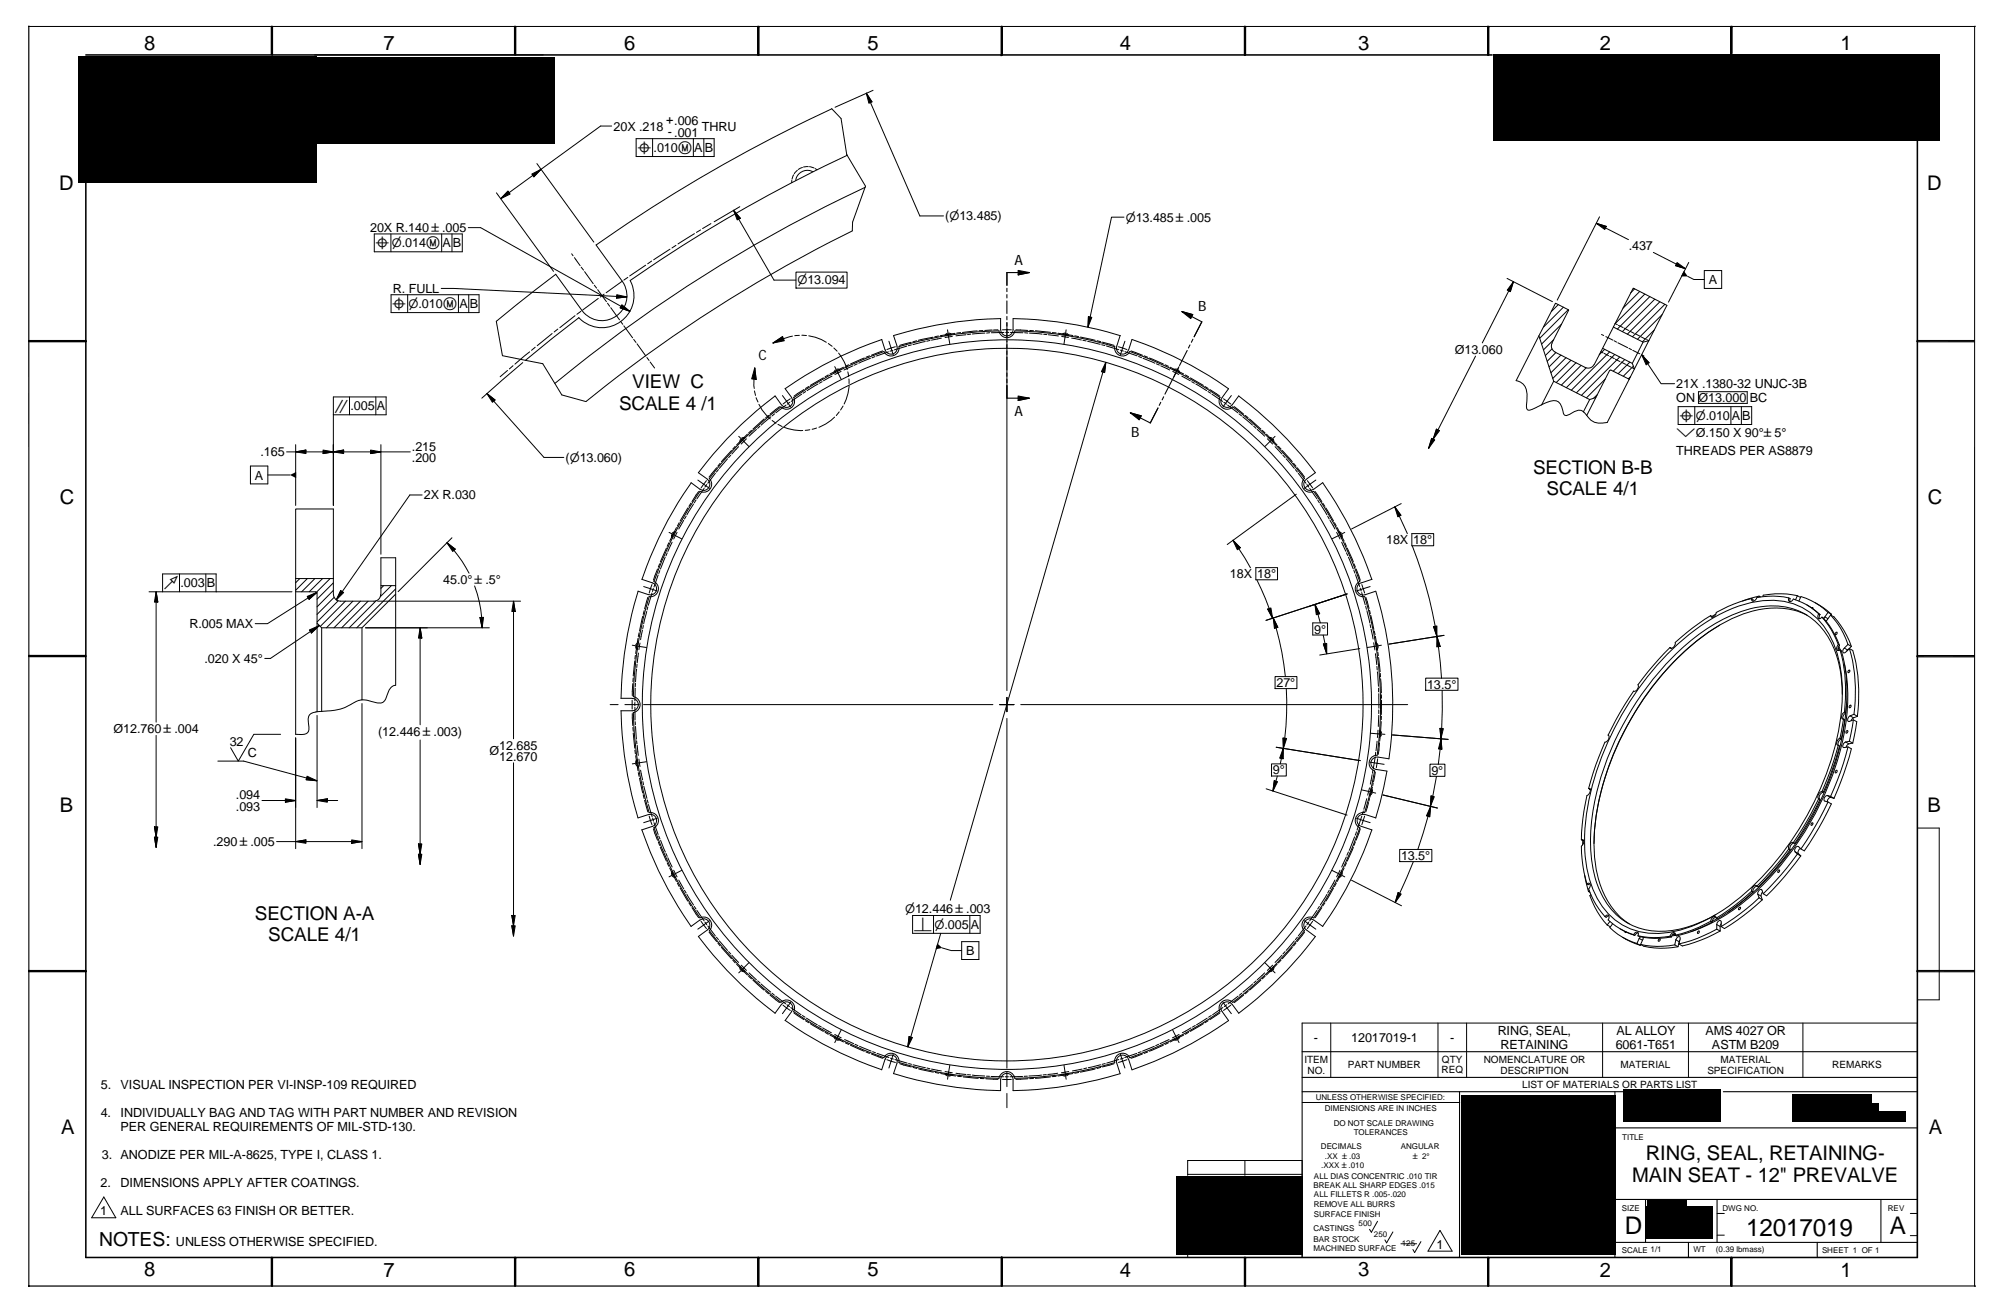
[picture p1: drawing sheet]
<svg xmlns="http://www.w3.org/2000/svg" width="275mm" height="181mm" viewBox="0 0 275 181" stroke-linecap="round" stroke-linejoin="round" font-family="sans-serif">
<defs><g id="words">
<g font-size="3.3">
<text x="223.6" y="169.6">D</text>
<text x="240.2" y="169.9">12017019</text>
<text x="260" y="169.8">A</text>
</g>
<g font-size="2.8">
<text x="19.8" y="6.9">8</text>
<text x="52.8" y="6.9">7</text>
<text x="85.9" y="6.8">6</text>
<text x="119.4" y="6.8">5</text>
<text x="154" y="6.9">4</text>
<text x="186.9" y="6.9">3</text>
<text x="220.1" y="6.9">2</text>
<text x="253.2" y="6.9">1</text>
<text x="8.1" y="26.1">D</text>
<text x="265.1" y="26.1">D</text>
<text x="8.3" y="69.3">C</text>
<text x="265.3" y="69.3">C</text>
<text x="8.2" y="111.6">B</text>
<text x="265.2" y="111.6">B</text>
<text x="8.4" y="155.9">A</text>
<text x="265.4" y="155.9">A</text>
<text x="226.4" y="159.5">RING, SEAL, RETAINING-</text>
<text x="224.6" y="162.6">MAIN SEAT - 12&quot; PREVALVE</text>
<text x="19.8" y="175.5">8</text>
<text x="52.8" y="175.6">7</text>
<text x="85.9" y="175.5">6</text>
<text x="119.4" y="175.5">5</text>
<text x="154" y="175.6">4</text>
<text x="186.9" y="175.5">3</text>
<text x="220.1" y="175.6">2</text>
<text x="253.2" y="175.6">1</text>
</g>
<text font-size="2.7" x="13.6" y="171.4">NOTES:</text>
<g font-size="2.6">
<text x="87" y="53.4">VIEW C</text>
<text x="85.2" y="56.3">SCALE 4 /1</text>
<text x="210.9" y="65.2">SECTION B-B</text>
<text x="212.8" y="68.1">SCALE 4/1</text>
<text x="35" y="126.6">SECTION A-A</text>
<text x="36.9" y="129.5">SCALE 4/1</text>
</g>
<g font-size="1.9">
<text x="139.6" y="36.4">A</text>
<text x="164.9" y="42.8">B</text>
<text x="104.4" y="49.5">C</text>
<text x="139.6" y="57.3">A</text>
<text x="155.6" y="60.1">B</text>
</g>
<g font-size="1.7">
<text x="84.4" y="18">20X .218</text>
<text x="91.7" y="17.1">+.006</text>
<text x="96.6" y="18">THRU</text>
<text x="89.9" y="20.9">.010Ⓜ</text>
<text x="91.9" y="18.6">- .001</text>
<text x="95.5" y="20.9">A</text>
<text x="97" y="20.9">B</text>
<text x="50.9" y="31.9">20X R.140 ±.005</text>
<text x="60.9" y="34">A</text>
<text x="62.3" y="34">B</text>
<text x="130" y="30.3">(⌀13.485)</text>
<text x="224.1" y="34.4">.437</text>
<text x="54.1" y="40.3">R. FULL</text>
<text x="235.1" y="39.1">A</text>
<text x="63.2" y="42.4">A</text>
<text x="64.6" y="42.4">B</text>
<text x="200.1" y="48.7">Ø13.060</text>
<text x="230.6" y="53.4">21X .1380-32 UNJC-3B</text>
<text x="48.2" y="56.5">.005</text>
<text x="51.8" y="56.5">A</text>
<text x="230.6" y="55.3">ON Ø13.000 BC</text>
<text x="238.3" y="57.8">A</text>
<text x="239.7" y="57.8">B</text>
<text x="35.1" y="66">A</text>
<text x="35.8" y="62.8">.165</text>
<text x="56.7" y="62">.215</text>
<text x="56.7" y="63.5">.200</text>
<text x="77.8" y="63.5">(⌀13.060)</text>
<text x="230.6" y="62.5">THREADS PER AS8879</text>
<text x="58.3" y="68.7">2X R.030</text>
<text x="190.7" y="74.8">18X 18°</text>
<text x="24.8" y="80.8">.003</text>
<text x="28.4" y="80.8">B</text>
<text x="61" y="80.3">45.0° ±.5°</text>
<text x="169.2" y="79.5">18X 18°</text>
<text x="26.1" y="86.4">R.005 MAX</text>
<text x="180.8" y="87.1">9°</text>
<text x="28.1" y="91.2">.020 X 45°</text>
<text x="175.6" y="94.5">27°</text>
<text x="196.3" y="94.7">13.5°</text>
<text x="15.6" y="100.9">Ø12.760 ±.004</text>
<text x="52" y="101.2">(12.446 ±.003)</text>
<text x="31.6" y="102.6">32</text>
<text x="34.1" y="104.2">C</text>
<text x="67.3" y="103.9">Ø</text>
<text x="68.7" y="103.1">12.685</text>
<text x="68.7" y="104.6">12.670</text>
<text x="175.1" y="106.5">9°</text>
<text x="196.9" y="106.6">9°</text>
<text x="32.4" y="109.9">.094</text>
<text x="32.4" y="111.5">.093</text>
<text x="29.3" y="116.4">.290 ±.005</text>
<text x="192.8" y="118.3">13.5°</text>
<text x="132.9" y="131.3">B</text>
<text x="133.6" y="127.8">A</text>
<text x="180.8" y="143.3">-</text>
<text x="185.9" y="143.3">12017019-1</text>
<text x="199.5" y="143.3">-</text>
<text x="206.1" y="142.3">RING, SEAL,</text>
<text x="222.4" y="142.3">AL ALLOY</text>
<text x="234.6" y="142.3">AMS 4027 OR</text>
<text x="13.9" y="149.7">5.</text>
<text x="16.6" y="149.7">VISUAL INSPECTION PER VI-INSP-109 REQUIRED</text>
<text x="206.4" y="144.2">RETAINING</text>
<text x="222.3" y="144.3">6061-T651</text>
<text x="235.5" y="144.2">ASTM B209</text>
<text x="13.9" y="153.6">4.</text>
<text x="16.6" y="153.6">INDIVIDUALLY BAG AND TAG WITH PART NUMBER AND REVISION</text>
<text x="16.6" y="155.5">PER GENERAL REQUIREMENTS OF MIL-STD-130.</text>
<text x="14" y="159.4">3. ANODIZE PER MIL-A-8625, TYPE I, CLASS 1.</text>
<text x="13.8" y="167.1">1</text>
<text x="13.8" y="163.3">2.</text>
<text x="16.6" y="163.3">DIMENSIONS APPLY AFTER COATINGS.</text>
<text x="16.6" y="167.1">ALL SURFACES 63 FINISH OR BETTER.</text>
<text x="24.2" y="171.4">UNLESS OTHERWISE SPECIFIED.</text>
<text x="197.7" y="171.7">1</text>
</g>
<g font-size="1.6">
<text x="87.6" y="21.2">⌖</text>
<text x="51.6" y="34.3">⌖</text>
<text x="53.9" y="34">⌀.014Ⓜ</text>
<text x="154.9" y="30.5">⌀13.485 ±.005</text>
<text x="109.7" y="39.1">⌀13.094</text>
<text x="53.9" y="42.6">⌖</text>
<text x="56.2" y="42.4">⌀.010Ⓜ</text>
<text x="46" y="56.7">∥</text>
<text x="231" y="58">⌖</text>
<text x="233.3" y="57.8">⌀.010</text>
<text x="230.6" y="60.1">⌵Ø.150 X 90°±5°</text>
<text x="22.5" y="81.1">↗</text>
<text x="124.5" y="125.6">⌀12.446 ±.003</text>
<text x="125.7" y="128.1">⟂</text>
<text x="128.6" y="127.8">⌀.005</text>
</g>
<g font-size="1.4">
<text x="179.5" y="146.2">ITEM</text>
<text x="179.9" y="147.6">NO.</text>
<text x="185.5" y="146.9">PART NUMBER</text>
<text x="198.3" y="147.6">REQ</text>
<text x="198.4" y="146.2">QTY</text>
<text x="204.1" y="146.2">NOMENCLATURE OR</text>
<text x="206.4" y="147.6">DESCRIPTION</text>
<text x="209.4" y="149.6">LIST OF MATERIALS OR PARTS LIST</text>
<text x="222.9" y="146.9">MATERIAL</text>
<text x="234.9" y="147.6">SPECIFICATION</text>
<text x="236.7" y="146.2">MATERIAL</text>
<text x="252.1" y="146.9">REMARKS</text>
</g>
<g font-size="1.1">
<text x="181" y="151.3">UNLESS OTHERWISE SPECIFIED:</text>
<text x="182.3" y="152.8">DIMENSIONS ARE IN INCHES</text>
<text x="183.5" y="154.9">DO NOT SCALE DRAWING</text>
<text x="181.7" y="158">DECIMALS</text>
<text x="181.8" y="160.7">.XXX ±.010</text>
<text x="182.3" y="159.3">.XX ±.03</text>
<text x="186.2" y="156">TOLERANCES</text>
<text x="192.7" y="158">ANGULAR</text>
<text x="223.2" y="156.8">TITLE</text>
<text x="180.7" y="163.4">BREAK ALL SHARP EDGES .015</text>
<text x="180.7" y="165.9">REMOVE ALL BURRS</text>
<text x="180.8" y="167.3">SURFACE FINISH</text>
<text x="180.8" y="162.1">ALL DIAS CONCENTRIC .010 TIR</text>
<text x="180.8" y="164.6">ALL FILLETS R .005-.020</text>
<text x="223.2" y="166.5">SIZE</text>
<text x="237" y="166.5">DWG NO.</text>
<text x="259.7" y="166.5">REV</text>
<text x="180.7" y="169.3">CASTINGS</text>
<text x="180.7" y="170.8">BAR STOCK</text>
<text x="180.7" y="172">MACHINED SURFACE</text>
<text x="186.9" y="168.6">500</text>
<text x="189" y="170.1">250</text>
<text x="192.9" y="171.4">125</text>
<text x="223.1" y="172.3">SCALE 1/1</text>
<text x="233" y="172.2">WT</text>
<text x="236.1" y="172.2">(0.39 lbmass)</text>
<text x="250.7" y="172.3">SHEET 1 OF 1</text>
</g>
<text font-size="1" x="194.4" y="159.3">± 2°</text>
</g></defs>
<g fill="none" stroke="#000" stroke-width=".14">
<path d="M3.9 3.6h267.8v173.3l-267.8-.1M3.9 3.6h267.8M3.9 3.6v57.8M4 3.6v173.3M4 3.6l-.1 173.3M37.3 3.6h.2v4h-.2zM37.5 3.6h.1M43.3 7.6h31.5M70.8 3.6h.2v4h-.2zM71 3.6h.1M84.2 17.3h-1.6l-13.7 10M87.5 19.1h10.8v2.4h-10.8z"/>
<path d="M89.8 19.1v2.4M95.4 19.1v2.4M96.8 19.1v2.4M104.2 3.6h.2v4h-.2zM104.2 7.6h.1h.1M104.4 3.6h.1M114.4 14.9l1.3 1.4 .8 5 2.6 4.3-1.8 4.9v1.2M114.4 15a210.1 210.1 0 0 0-32.4 18.7M119.2 12.8l7.4 16.9h3.2M119.2 12.8l.8 1.2-.5 .2zM120.1 12.4l-5.2 2.4M137.7 7.6h.1h.1"/>
<path d="M137.7 3.6h.2v4h-.2zM137.7 7.6h.1M171.2 3.6h.2v4h-.2zM171.2 7.6h.1h.1M171.4 3.6h.1M204.7 3.6h.1v4h-.1zM204.7 7.6h.1M204.8 3.6h.1M238.1 7.4v-3.8h.2v3.8M238.3 3.6h.1M271.7 3.6v173.3M51.5 32.2h12.1v2.4h-12.1z"/>
<path d="M53.8 32.2v2.4M60.7 39.7h1.7l23.9 1.1M60.8 32.2v2.4M62.2 32.2v2.4M64.4 31.3h1.7l20.6 11.5M68.3 26.5l7.9 10.8M69.9 26.3l.3 .4-1.3 .6zM73.2 23.9l1.2-.6-1 1zM73.9 22.5l7.8 10.8M78.7 34.9l.1 .3M79 35.4l.8 1.1M80 36.7l.3 .4"/>
<path d="M80.4 37.4l1.2 1.6M81.8 39.2l.3 .4M82 33.7l3.6 4.9a3.4 3.4 0 0 1-.8 4.8 3.4 3.4 0 0 1-4.8-.7l-3.5-5-8.2 6.5M82.2 39.8l1.2 1.7M85.6 38.7l-2.2 1.6M86.4 38.1l-.6 .4M88.8 36.5l-2.2 1.5M89.7 35.9l-.6 .4M92.2 34.3l-2.3 1.4M93 33.7l-.5 .4M95.5 32.1l-2.2 1.4M96.4 31.6l-.6 .4"/>
<path d="M97.8 30.8l-1.1 .6M100.9 28.9l5.6 9.6h3M100.9 28.9l1 1.1-.5 .2zM101.8 28.4l-3.5 2.1M108.9 24.8v.3M109.2 24l-.2 .6M109.5 37.4h7v2.2h-7zM109.7 23.4l-.4 .5M110.4 23l-.6 .3M111.2 22.9l-.7 .1M111.4 22.9l.6 .2M111.8 23.6a1.62 1.62 0 0 0-2.3 1.2"/>
<path d="M112.1 23.2l.3 .1M116.6 21.4a203.5 203.5 0 0 0-29.9 17.2 4.4 4.4 0 0 1-1.3 5.6 4.4 4.4 0 0 1-5.8-.5M117.3 31.7a195.9 195.9 0 0 0-36.7 23.5M119 25.8a200.5 200.5 0 0 0-42.7 26.9M154.6 29.9h-1.7l-3.2 15.1M207.3 38.3l6.3 3.2M208.2 38.8l-.4 1.3-.4-.2zM208.2 38.8l-4.3 8.4M219.6 30.7l1.4 .4-.2 .5zM219.6 30.7l4.4 2.3M220.1 29.8l-5.9 11.5M224.7 39.6l4.6 2.4-2.5 4.9-.7 .2-4.1-2.1z"/>
<path d="M224.9 39.7l-.5 .6M227.5 34.7l4.4 2.3M230.7 36.1l1.2 .9-1.4-.5zM232.2 38l.8 .4h1.5M232.3 36.1l-2.8 5.4M234.5 37.2h2.4v2.5h-2.4zM3.9 46.8h7.9v.2h-7.9zM11.8 46.8l.1 .1-.1 .1M45.9 57h7.2v-2.4h-7.2v14.9M48.1 54.6v2.4M51.7 54.6v2.4M53.8 40.5h12.1v2.5h-12.1z"/>
<path d="M56.1 40.5v2.5M63.1 40.5v2.5M64.5 40.5v2.5M67 54.1l1.1 .9-.3 .3zM67 54.1l7.8 8.8h2.8M68.3 44.2l.8 4.7 5.6 1.1 2.6 4.3 3.3 .9M69.8 50.9l-1 .9M70.6 50.3l-.5 .4M71.9 49.9l-5.6 4.9M72.9 48.4l-2.1 1.7M73.6 47.8l-.5 .4M76 45.9l-2.1 1.6"/>
<path d="M76.7 45.3l-.5 .4M79.1 43.4l-2.1 1.7M79.6 43.7l-7.3 5.8M79.9 42.8l-.5 .4M82.3 41l-2.1 1.6M83.1 40.4l-.5 .5M83.6 41.7l.3 .4M84 42.3l1.2 1.7M84.9 40.5l1.4 .3-1.5 .2zM85.4 44.2l.3 .4M85.6 41.9l1.1 .9-1.4-.5zM85.8 44.8l1.2 1.7"/>
<path d="M87.2 46.7l.3 .4M87.6 47.3l1.3 1.7M89 49.2l.3 .4M89.4 49.8l.7 .8M102.8 59.7l-1.5 1.5M103.4 59.2l-.4 .3M103.8 53.8l.1 .6M103.8 50.6l.2 1.6-.6-.1zM103.8 50.6l-.1 2.4 .1 .4M104 54.7l.3 .6M104.1 59.1l-1 .9M104.4 55.6l.5 .8 1.1 1.2"/>
<path d="M104.6 58.6l-.4 .3M105.1 57.6l-1.5 1.4M105.7 57.1l-.4 .3M106.1 57.3l-1.4 1.2M106.2 57.8l.6 .4M106.3 47.2l1.4-.9 .2 .6zM106.6 56.9l-.4 .3M107 58.4l.6 .3M107.2 55.9l-1.3 1.1M107.4 56a50.5 50.5 0 0 0-9.8 9.8 1.11 1.11 0 0 1 .1 1.4 1.11 1.11 0 0 1-1.4 .4M107.5 55.7l-.9-1.2a53.2 53.2 0 0 0-10.5 10.5M107.6 54.4l.6 .8"/>
<path d="M107.9 58.8a6.3 6.3 0 0 0 2.5 .4M108 53.4l.9 1.3M108.1 55.7l-1.4 1.1M108.2 55.2l-.5 .4M108.2 55.2l.6 .8M108.7 55.3l-.4 .3M108.7 54.8l-.5 .4M108.9 54.7a.85 .85 0 0 1-.2 1.2 .85 .85 0 0 1-1.2-.2M109 46.2l-1.2 .4-1.5 .6M109.2 54.7a1.11 1.11 0 0 1-.3 1.4 1.11 1.11 0 0 1-1.5-.2M110 46.1l-.7 .1M110.3 54.2l-1.4 1"/>
<path d="M110.3 46.1h.7M110.6 53.6l-1.4 .9M110.8 53.8l-.3 .3M111.3 53.1l-.5 .3M111.3 46.2a5.9 5.9 0 0 1 2.4 .9M111.4 59.1l-.6 .1M112.3 58.9l-.6 .1M112.5 52.8l-1.5 .9M113.1 52.5l-.4 .2M113.3 52l-1.8 1M114 51.6l-.5 .2M114 47.2l.5 .4"/>
<path d="M114.5 51.7l-1.2 .7M114.7 47.9l.5 .4M114.8 57.4a6 6 0 0 1-2.1 1.4M114.8 50.4l.9 1.8M114.9 50.9l-.2 .4M115.2 50.8l.4 .1M115.4 48.6a6.4 6.4 0 0 1 1.2 2.2M115.5 56.6l-.4 .5M115.5 50.9h-.2a.4 .4 0 0 0-.4 .3M115.7 51.1l-.8 .4M116 55.8l-.3 .6M116.1 50.5l-1.9 .9"/>
<path d="M116.6 51.1l.2 .7M116.8 50.2l-.5 .2M116.8 52.1v.6M116.8 53.1a6.3 6.3 0 0 1-.7 2.5M117.3 50.3l-1.2 .6M117.9 50l-.4 .2M118.9 49.2l-1.9 .9M119.6 48.9l-.5 .2M119.8 49.3l-1.7 .7M120.4 49l-.4 .2M121.3 46.7l.5 1.4M121.3 46.7a53.3 53.3 0 0 0-13.3 6.7"/>
<path d="M121.4 48.3l-1.5 .6M121.6 48.3a50.9 50.9 0 0 0-12.4 6.4M122.2 48.4l-1.6 .6M122.3 46.9l.6 1.9M122.8 48.2l-.4 .1M122.9 46.1l.5 1.5a.84 .84 0 0 1-.6 1.1 .84 .84 0 0 1-1-.6M123.2 47.7l-1.2 .4M124.8 47.6l-1.7 .5M125.3 47.1l-1.5 .4M125.4 47.4l-.4 .1M126.1 46.9l-.5 .1M127.3 47l-1.7 .4"/>
<path d="M127.9 46.8l-.4 .1M128.4 46.4l-2.1 .4M129.1 46.2l-.5 .1M129.5 46.5l-1.3 .3M130.3 45.8l-.3 .4M130.4 45.4l.1 .9M130.5 46.3l.2 1M130.5 46.3l-.5 .1M130.6 45.8l.4 .2M130.8 46.1a.4 .4 0 0 0-.6 .1M131 46.3h-.5M131.4 45.8l-2 .4"/>
<path d="M132.2 45.7l-.6 .1M132.9 46l-1.4 .2M133.6 46h-.5M134.4 45.5l-2 .2M135.2 45.5h-.5M135.5 45.8l-1.7 .1M136.2 45.8h-.5M136.5 45.4h-1M137.3 45.4h-.6M137.4 45.5a1.11 1.11 0 0 0 1.1 .9 1.11 1.11 0 0 0 1.1-.9M137.5 45.5a51 51 0 0 0-13.8 2.2 1.11 1.11 0 0 1-.8 1.2 1.11 1.11 0 0 1-1.3-.6M137.7 43.8v1.5"/>
<path d="M137.7 43.8a54.1 54.1 0 0 0-14.7 2.3M138.1 45.7l-1.7 .1M138.4 45.7h.4M138.5 44.3v2M138.5 46.9v48.1M139 45.7l1.8 .1M139.1 45.4h-1.2M139.4 43.8v1.5a.85 .85 0 0 1-.9 .9 .85 .85 0 0 1-.8-.9M139.4 43.8a53.3 53.3 0 0 1 14.7 2.4l-.5 1.4a.84 .84 0 0 0 .6 1.1 .84 .84 0 0 0 1.1-.6l.4-1.4M139.6 45.5a50.2 50.2 0 0 1 13.8 2.2M139.8 45.4h1.6M141 45.8h.4"/>
<path d="M141.6 45.8l1.8 .2M141.7 45.4l.5 .1M142.4 45.5l2.1 .2M143.6 46h.4M144.2 46l.9 .1M144.8 45.7l.5 .1M145.2 46.1l.4 .1M145.6 45.8l2 .3M146.1 46.3l.9 .1M146.2 46.1a.4 .4 0 0 1 .7 .1M146.5 45.8l-.4 .2M146.7 45.4l-.3 1.9"/>
<path d="M146.7 45.8l.4 .4M147.4 46.5l1.4 .3M147.9 46.2l.5 .1M148.6 46.4l2.1 .4M149 46.8l.4 .1M149.6 46.9l1.8 .4M149.8 43.5l.4 .1-.5 1.4zM150.9 46.9l.5 .1M151.6 47.4l.4 .1M151.7 47.1l1.6 .4M152.1 49.8l-21.4 74M152.1 49.8l-.1 1.4-.5-.1z"/>
<path d="M152.2 47.6l1.7 .5M153.4 47.7a1.1 1.1 0 0 0 .7 1.2 1.1 1.1 0 0 0 1.3-.6M153.9 47.7l.5 .2M154.1 48.2l.5 .1M154.4 47.9l-.2 .9M154.4 47.9l.6 .2M154.8 48.4l1.6 .5M154.8 46.9l-.4 1M155.5 48.3a52.7 52.7 0 0 1 12.4 6.4M155.6 48.3l1.6 .6M155.8 46.7a52.2 52.2 0 0 1 13.2 6.8l-.9 1.2a.85 .85 0 0 0 .2 1.2 .85 .85 0 0 0 1.2-.2M156.7 49l.4 .2"/>
<path d="M157.3 49.3l1.6 .7M157.4 48.9l.5 .2M158.1 49.2l2 .9M159.1 50l.4 .2M159.7 50.3l1.2 .6M160.3 50.2l.5 .2M161 50.5l1.9 .9M161.3 51.1l.5 .2M161.6 50.9h.1a.4 .4 0 0 1 .5 .3M161.8 51.3l-.5 .9M161.8 51.3l.4 .2M161.9 50.8l-.5 .1"/>
<path d="M162.1 50.9l.2 .4M162.2 50.4l-.4 .9M162.6 51.7l1.2 .7M163.1 51.6l.4 .2M163.8 52l1.8 1M164 52.5l.3 .2M164.5 52.8l1.5 .9M165.8 53.1l.4 .3M166.2 53.8l.4 .3M166.5 53.6l1.3 .9M166.7 54.2l1.5 1M167.8 54.7a1.11 1.11 0 0 0 .4 1.4 1.11 1.11 0 0 0 1.4-.2"/>
<path d="M168.3 54.8l.5 .4M168.4 55.3l.3 .3M168.8 55.2l-.5 .8M168.8 55.2l.5 .4M168.9 55.7l1.4 1.1M169.4 54.4l-.6 .8M169.5 55.7l.9-1.2a53.1 53.1 0 0 1 10.6 10.5l-1.3 .9M169.6 56a50.8 50.8 0 0 1 9.9 9.8 1.1 1.1 0 0 0-.2 1.4 1.1 1.1 0 0 0 1.5 .4M169.8 55.9l1.3 1.1M170.5 56.9l.3 .3M171 57.3l1.3 1.2M171.3 57.1l.4 .3"/>
<path d="M171.9 57.6l1.6 1.4M172.5 58.6l.3 .3M173 59.1l1 .9M173.7 59.2l.3 .3M174.2 59.7l1.5 1.5M197.6 59l.5 .2-.9 1.2zM203 49l-6.5 12.7M211.7 46.2l-3.1 6.1a1.84 1.84 0 0 1 1.5 2.2l-.1 1a.56 .56 0 0 0 .5 .9l1.6-.7M212.1 55.7l.2-.1a3.4 3.4 0 0 1 1.8-.5 1.8 1.8 0 0 1 1 1.7l.1 .2 .3 .1 .3-.1a2.17 2.17 0 0 1 1.9-.5l.1 .1M213.5 48l-.9 .9M213.5 47.2l2.3-4.6-1.8-.9-2.3 4.5 2.1 6.2M213.5 47.2a.91 .91 0 0 0 .4 1.2"/>
<path d="M213.8 46.7l-1.4 1.4M213.8 52.4l-1.7 3.3M213.9 48.4l4.2 2.1a.94 .94 0 0 0 1.2-.4l1.2-2.2 4.1 2.1 .3 .7-.7 1.5M214.1 48.5l-1.2 1.2M214.4 41.9l-1 .9M214.8 48.8l-1.7 1.7M214.8 44.6l-2.7 2.7M215.1 42.2l-2.7 2.8M215.5 49.2l-2.1 2.1M215.8 42.6l-4 3.9M216.1 49.5l-2.5 2.5M216.8 49.9l-2.7 2.7"/>
<path d="M217.5 50.2l-2.7 2.8M217.8 56.6l.5 .5M218.2 50.6l-2.7 2.7M218.7 54.9l-.9 1.7M219.6 54.7l-1.3 2.4M219.8 54.3l-.5 .5M220.2 48.4l.4 .1M220.3 46l.3 .1M220.7 48.6l.6 .3M220.8 48l-.8 .8M220.8 52.1l-2.5 2.6M220.9 46.3l1 .5"/>
<path d="M221.4 51l-1.8 3.7-.9 .2-4.9-2.5M221.5 51l.2-.1 2.5 1.3M221.5 48.4l-5.3 5.3M221.5 49l.6 .3M222 45l-1.5 2.9M222.1 46.9l.3 .2M222.2 48.7l-5.3 5.3M222.2 49.4l.7 .3M222.6 47.1l1.3 .7M222.7 44.7l.6 .3M222.8 49.1l-5.2 5.3M223 49.8l.6 .3"/>
<path d="M223.5 45.1l.6 .3M223.5 49.4l-1.6 1.7M223.8 50.2l.6 .3M224.1 47.9l.4 .2M224.2 52.2l-3.1 5.9a2.32 2.32 0 0 1-2.8-1M224.2 45.5l.6 .3M224.2 49.8l-1.6 1.6M224.3 51.8l-.3 .3M224.6 48.2l1 .5M224.7 50.4l-1.4 1.4M225 45.9l.6 .3M225.6 40.1l-2.3 2.3"/>
<path d="M225.8 46.3l.6 .3M225.9 48.8l.3 .2M225.9 48.9l1 1-.4 .3-.6-1.3 2.6 3.9h1.9M226.1 47.1l-1.5 2.9M226.3 40.4l-4.1 4.1 .3 .2M226.5 46.7l.3 .2M226.8 46.9l-1.9 3.8-.3-.1M227 40.8l-4.5 4.5M227.6 45.4l-1.6 1.6M227.7 41.1l-4.5 4.5M228.4 41.5l-4.5 4.5M228.7 43.3l-3.4 3.4"/>
<path d="M229.1 41.8l-4.5 4.5M230.9 55.9h10.1v2.5h-10.1zM233.2 55.9v2.5M233.7 53.9h6.7v1.6h-6.7zM238.1 55.9v2.5M239.6 55.9v2.5M263.8 46.8l-.1 .1 .1 .1M263.8 46.9h7.9M263.8 47h7.9M271.7 46.8h-7.9v.2h7.9M24.7 78.9v2.5M28.3 78.9v2.5"/>
<path d="M34.5 64.1h2.3v2.4h-2.3zM36.8 65.3h3.1M39.4 62.1h17M40.7 62.1l1.4-.2v.5zM40.7 79.6h5.2M40.7 79.6v21.4h1.3l.3-.3a3.1 3.1 0 0 0 .1-1.7 1.04 1.04 0 0 1 1.1-1.1h.1M40.7 61.1v8.4M41.3 79.6l-.6 .5M42.3 79.6l-1.6 1.6M43.3 79.6l-1.8 1.8M44.4 79.6l-1.9 1.8M44.4 61.9l1.5 .2-1.5 .3z"/>
<path d="M45.4 79.6l-1.8 1.8M45.9 79.6v-9.6h-5.2v9.6M45.9 79.6v2.1M45.9 62.1l1.4-.2v.5zM51 61.9l1.4 .2-1.4 .3zM52.4 61.1v15.1M58.1 68.1h-1.7l-10.1 14.4M61.5 74.6a17.5 17.5 0 0 1 3 4.2M61.5 74.6l1.1 .9-.3 .3zM62.2 74l-7.4 7.4M88.3 79.7l1.5 .5M90 80a1.1 1.1 0 0 1 .5 1.3 1.1 1.1 0 0 1-1.2 .7"/>
<path d="M90.5 78.3l-.6 1.5M90.5 79.1l-.5 1.6M90.8 77.5l-.2 .5M90.8 78.5l-.2 .4M91.5 76.6l-.6 1.7M91.7 75.4l-.9 1.9M91.8 76l-.2 .4M92 74.7l-.2 .4M92.1 73.2l1.7 .9M92.4 73.5l.1 .5M92.5 74.6l-.6 1.2M92.9 73.3a.41 .41 0 0 0-.3 .5"/>
<path d="M92.9 73.1l-.4 .2M93.1 72.6l-1 1.8M93.2 73.2l-.5 .9M93.4 71.9l-.2 .4M94.1 71.6l-.7 1.1M94.4 71l-.2 .4M94.6 69.8l-1 1.8M95.1 69.2l-.3 .4M95.1 66.4a52 52 0 0 0-6.8 13.3M95.4 69.3l-.9 1.5M95.8 68.8l-.3 .4M96 66l1.6 1.2"/>
<path d="M96.1 65l1.2 .9a.85 .85 0 0 1 .2 1.2 .85 .85 0 0 1-1.2 .2l-1.2-.9M96.1 67.6l-.9 1.4M96.3 67.6a52.7 52.7 0 0 0-6.3 12.4M96.9 67.2l-1 1.4M97.2 66.1l-.7 1M97.2 66.6l-.2 .4M98.4 65.1l-1 1.4M98.6 64.3l-1 1.3M98.8 64.6l-.2 .3M99.1 63.7l-.3 .4M100.1 63.1l-1.1 1.3M100.5 62.6l-.3 .3"/>
<path d="M100.6 62l-1.4 1.5M101.2 61.4l-.4 .4M101.6 61.4l-.9 1M101.6 60l1.4 1.4M101.9 60.4l-.1 .5M102.4 60.3a.4 .4 0 0 0-.5 .5M102.5 60.2h-.5M102.7 60.3l-.7 .8M169.6 74.3l1.7 2.4 .7 1.4M169.6 74.3l1 1-.4 .3zM172.8 78.1h3v1.6h-3zM172.9 79.8a36.9 36.9 0 0 1 2.2 5.2"/>
<path d="M174.4 60.3l.7 .8M174.5 60.2h.5M174.7 60.3a.4 .4 0 0 1 .4 .5M175.2 60.4v.5M175.4 61.4l1 1M175.4 60l-1.4 1.4M175.9 61.4l.4 .4M176.4 62l1.4 1.5M176.5 62.6l.3 .3M176.9 63.1l1.2 1.3M178 63.7l.3 .4M178.2 64.6l.3 .3"/>
<path d="M178.3 68l-9.5 6.9M178.5 64.3l1 1.3M178.6 65.1l1.1 1.4M179.7 65.9a.86 .86 0 0 0-.1 1.2 .86 .86 0 0 0 1.1 .2l1.3-.9a53.3 53.3 0 0 1 6.7 13.3M179.8 66.6l.3 .4M179.9 66.1l.3 .5M180.2 67.2l1 1.4M180.2 66.6l-.8 .6M180.2 66.6l.4 .5M180.8 67.6a50.9 50.9 0 0 1 6.3 12.4M181 67.6l.9 1.4M181 66l-.8 .6"/>
<path d="M181.3 68.8l.2 .4M181.6 69.3l1 1.5M182 69.2l.3 .4M182.4 69.8l1.1 1.8M182.7 71l.2 .4M183 71.6l.7 1.1M183.6 71.9l.2 .4M183.9 73.2l.2 .5M184 72.6l.9 1.8M184.1 73.1l.4 .2M184.1 73.7l-.8 .4M184.1 73.7l.3 .4"/>
<path d="M184.2 73.3a.41 .41 0 0 1 .3 .5M184.6 74.6l.6 1.2M184.7 73.5l-.1 .5M185 73.2l-.9 .5M185 74.7l.2 .4M185.2 76l.2 .4M185.4 75.4l.8 1.9M185.5 76.6l.7 1.6M186.3 78.4l.1 .4M186.3 77.5l.2 .5M186.5 79l.6 1.7M186.6 78.3l.6 1.5"/>
<path d="M187.1 80a1.1 1.1 0 0 0-.6 1.3 1.1 1.1 0 0 0 1.2 .7M188.8 79.7l-1.5 .4a.87 .87 0 0 0-.6 1.1 .87 .87 0 0 0 1.1 .6l1.5-.5a53.2 53.2 0 0 1 1.8 23.1l-1.5-.3a.86 .86 0 0 0-1 .7 .86 .86 0 0 0 .7 1M191.9 69.7l.6 1.3M191.9 69.7l.8 1.2-.4 .2zM192.5 71l1.1 2.4M192.8 69.3l-6.9 3.4M194.2 73.4h3v1.7h-3zM194.3 75.1a58.5 58.5 0 0 1 3.6 13.8M197 60.3l.4 .2-.9 1.2zM3.9 90.1h7.9v.2h-7.9zM11.8 90.1l.1 .1-.1 .1M20.5 81.4h19.7"/>
<path d="M21.5 81.4v17.9M21.5 81.4l.2 1.4h-.5zM22.4 81.4v-2.5h7.3v2.5M40.7 81.4h2.8M42.3 82l1.3-.5-1.1 .9zM42.6 86.6l1.3-.6-1.1 1.1zM43.5 81.4l.1 .2v4.1l.7 .6h5.5l4.6-4.6v-1.2h-2v1.2M43.6 81.5l-6.8 4.3h-1.7M43.6 85.7v12.2M43.6 98.4v12.7M43.9 86l-6.7 4.5h-.8M44.3 97.8l-.7 .1"/>
<path d="M44.3 86.3v11.5M45.9 81.2l-2.3 2.3M45.9 80.2l-2.3 2.2M46 82.1l-2.4 2.4M46.5 82.6l-2.9 2.9M46.9 81.2l.4 .3-1 1zM47.5 82.7l-3.4 3.4M48.6 82.7l-3.7 3.6M49.6 82.7l-3.7 3.6M49.8 96.2a6.5 6.5 0 0 0-2.2 1l-1.2 .4-2.1 .2M49.8 86.3v9.9M49.8 96.8v19.9"/>
<path d="M50.3 86.3h17M50.6 82.7l-3.6 3.6M51.7 82.6l-3.7 3.7M52 82.7h19.6M52.4 81.7a.94 .94 0 0 1-.9 1h-4.7a.94 .94 0 0 1-.9-1M52.4 80.5v-3.8h2v3.8M52.8 80.5l-.4 .4M53.8 80.5l-1.4 1.5M54.4 81l-5.3 5.3M54.4 81.7v12.5a1.45 1.45 0 0 0-1.1 1.4 1.18 1.18 0 0 1-1.8 1l-.9-.3-.8-.1M57.8 86.3v13.4M57.8 86.3l.2 1.5h-.4z"/>
<path d="M65.3 80.6a16.5 16.5 0 0 1 1 5.7M66 84.9h.5l-.2 1.4zM70.7 82.7v18.9M70.7 82.7l.2 1.4h-.5zM83.9 96.9h1.1M86 96.9h1.9M87 96.1a.85 .85 0 0 1 .8 .8 .85 .85 0 0 1-.8 .8h-1.6a54.1 54.1 0 0 0 2.4 14.8l1.4-.5a.85 .85 0 0 1 1.1 .6 .85 .85 0 0 1-.6 1M87 96.3v1.2M87 88.7l1 .2M87 98.1l.1 1.7M87.1 94l-.1 1.7M87.1 93.2v.5"/>
<path d="M87.3 90.9l-.2 2.1M87.4 97.3v1.7M87.4 96.6v.4M87.4 99.2v.5M87.4 94.6v1.8M87.4 90.1v.5M87.4 88.9l.3 .4M87.4 99.9l.2 1.7M87.4 94v.4M87.6 92l-.2 1.8M87.6 91.4v.4M87.8 81.3l1.4 .5"/>
<path d="M87.8 87.8l-.3 2.1M87.8 81.3a53.2 53.2 0 0 0-2.4 14.7h1.6M87.8 88.5a.4 .4 0 0 0-.1 .7M87.8 88.4l-.3 .3M87.8 89.8l-.1 1.3M87.9 87l-.1 .5M88 88.9l.9 .1M88 88.9l-.1 .4M88 88.4v.5M88.4 86.7l-.3 1.3M88.4 84.7l-.4 2.1M88.5 86l-.1 .4"/>
<path d="M88.5 96.9h48.1M88.6 80.7l.9 .3M88.6 84l-.1 .5M89 84.1l-.4 1.7M89.1 82.1l-.4 1.6M89.1 83.5l-.1 .4M89.3 82a50.2 50.2 0 0 0-2.2 13.8 1.11 1.11 0 0 1 1 1.1 1.11 1.11 0 0 1-1 1.1 52.2 52.2 0 0 0 2.2 13.7 1.11 1.11 0 0 1 1.2 .8 1.11 1.11 0 0 1-.5 1.3M89.5 81l.9 .3M89.5 81l-.2 .6M89.7 80.4l-.2 .6M89.7 81.6l-.5 1.6M89.7 80.2a.84 .84 0 0 1 .6 1 .84 .84 0 0 1-1.1 .6"/>
<path d="M89.9 80.9l-.1 .4M137.5 96.9h2M138.5 95.9v2M138.5 98.8v48.1M140.4 96.9h53.3M174.4 83.8l.5-.2 .2 1.4zM175.2 85a41.4 41.4 0 0 1 1.6 8M175.2 85l.6 1.3-.5 .1zM175.4 93h3v1.7h-3zM177 94.7a39.3 39.3 0 0 1-.2 6.8M180 83.4l5.3-1.7-11.1 3.6M180.6 85.7h2v1.6h-2z"/>
<path d="M180.9 83.1l.4 1.4M180.9 83.1l.7 1.3-.5 .1zM181.3 84.5l.3 1.2M182.1 87.3l.4 2.6M182.1 88.6l.4-.1v1.4zM187.1 89.2l-5.5 .9M187.1 80.9l.2 .4M187.3 81.5l.5 1.7M187.4 80.4l.2 .6M187.6 81l-1 .3M187.6 81l.1 .6M187.8 82.1a51.8 51.8 0 0 1 1.7 21.8 1.1 1.1 0 0 0-1.1 .9 1.1 1.1 0 0 0 .7 1.2"/>
<path d="M187.9 83.4l.1 .4M187.9 82.1l.5 1.6M188.1 84l.4 1.7M188.4 83.9l.1 .5M188.5 80.7l-.9 .3M188.5 85.9l.1 .4M188.6 84.6l.4 1.9M188.6 86.5l.3 1.4M189 88.4l.1 .5M189.1 86.8l.1 .5M189.1 88.9l-1 .1M189.1 88.9l.1 .5"/>
<path d="M189.2 87.5l.3 1.9M189.2 89.9l.2 1.5M189.2 88.5a.4 .4 0 0 1 .2 .7M189.2 88.4l.4 .3M189.4 91.7l.1 .4M189.5 92.4l.1 2M189.6 89.7v.5M189.6 88.9l-.2 .4M189.7 90.4l.2 2M189.7 94.6v.5M189.7 95.4v2M189.7 98.4l-.1 1.5"/>
<path d="M189.7 97.6v.5M189.9 92.6v.5M189.9 93.3l.2 2M190 99.2l-.1 2M190.1 88.7l-1 .2M190.1 98.5l-.1 .5M190.1 95.5v.5M190.1 96.3v2M196.1 93.3h4.5v1.6h-4.5zM197.2 86.2l.5-.1v1.4zM197.7 87.5l.4 1.4-.4 .1zM197.9 88.9l.4 4.4"/>
<path d="M198.4 95a61.8 61.8 0 0 1-.5 10.1M198.7 87.4l-7.6 1.2M224.7 95.1l-1.8 2.9-1.6 3.1M224.7 95.1h.1M229.2 90.2a25.4 25.4 0 0 1 10.9-7.1 10 10 0 0 1 9.4 1.5 12 12 0 0 1 3.8 7.5 30.5 30.5 0 0 1-2.7 15.9 39.6 39.6 0 0 1-13.5 17.2l-.9 .5a17.4 17.4 0 0 1-8.7 2.7 8.9 8.9 0 0 1-8.1-5.5 20.4 20.4 0 0 1-1-11.5 41.2 41.2 0 0 1 10.8-21.2zM229.8 89l-2.3 2.5-2.1 2.7a.67 .67 0 0 1-.7 .9M229.8 89l.1 .2M235.3 84.7l-2.4 1.6-2.4 2a.64 .64 0 0 1-.7 .8v-.1M235.3 84.7l.2 .1M235.5 84.8l.1 .1M236.1 84.5l-.6 .3M236.6 86a36 36 0 0 0-13.2 14.6 35 35 0 0 0-4.1 15.4"/>
<path d="M241 82.3l-2.4 .8-2.5 1.1a.54 .54 0 0 1-.7 .6l-.1-.1M241 82.3l.2 .1v.3M242 82l-2.3 .7M242.2 82.1l-.2-.1v.1M246.1 82.2v.3a.3 .3 0 0 0 .2 .2 .3 .3 0 0 0 .3-.2l.1-.1 .7 .2a8.1 8.1 0 0 1 2.8 1.8M246.1 82.2l-2.1-.2-2.3 .2a.65 .65 0 0 1-.6 .5l-.1-.4M246.1 82.2l.2 .1v.4M247.3 81.9a12.5 12.5 0 0 0-4.7 0l-.1 .1M247.5 82.7l.3-.7a9.2 9.2 0 0 1 3.7 2.2M247.7 82.2l-.4-.3-.3 .6M248.6 83.2l1.8 1.3M248.6 84.6a10.8 10.8 0 0 0-9.1-.1 29.6 29.6 0 0 0-11.9 9.6 38.8 38.8 0 0 0-8.2 20.1 16.8 16.8 0 0 0 1.7 9.5 8.5 8.5 0 0 0 3.1 3.4"/>
<path d="M249.3 83.6l.1-.1v.2M249.7 82.9l1.1 .6 1.2 1M250.2 84.4l.2 .1M250.2 84.4l-.1 .2a.32 .32 0 0 0 .1 .5 .32 .32 0 0 0 .5-.2M250.4 84.5l-.1 .6M250.7 84.9a9.2 9.2 0 0 1 2.4 3.9M250.7 84.9l1.2 1.7 1 2M251.1 84.8l.4 .3M251.1 84.8l-.2 .3M251.5 84.2l-.4 .6M251.5 84.2l.5 .3M251.9 84.6l.4 .2 1 1.2a12.5 12.5 0 0 1 1.4 2.9"/>
<path d="M251.9 84.6a10.8 10.8 0 0 1 2.4 4M251.9 84.6l-.7 .8M252 84.5l-.1 .1M252.6 87l.1-.1a.18 .18 0 0 1 0 .3 .18 .18 0 0 1-.2 0zM252.9 89.1l.1 .3M252.9 88.6l-.2 .7a.23 .23 0 0 0 .3 .1h.1M252.9 88.6l.2 .2M253 88.9l.2 .5M253.1 88.8l-.2 .2v.5M253.1 89.4l.2 .1a21.4 21.4 0 0 1 .6 8.5M253.1 89.4a21.9 21.9 0 0 1 .7 8.5M253.5 95.5a14.9 14.9 0 0 0-2.3-8.5 8.7 8.7 0 0 0-8.9-3.6 20.9 20.9 0 0 0-10.7 5.6 39.9 39.9 0 0 0-12.6 24 18.1 18.1 0 0 0 1.3 9.9 8.8 8.8 0 0 0 9.6 5.1 17.7 17.7 0 0 0 6.1-2.2"/>
<path d="M253.6 98.9l.2 .1-.5 2.6M253.6 98.9l-.5 2.6M253.7 89.1l.5 .3M253.8 97.9l.1 .1M253.8 97.9a.6 .6 0 0 0-.3 1h.1M253.8 91.4a27.5 27.5 0 0 1-1.5 14.8 40.6 40.6 0 0 1-13.8 18.9 21.8 21.8 0 0 1-5.9 3M253.9 98l-.3 .5v.4M254 97.1a39.6 39.6 0 0 1-10.4 23.2 33.2 33.2 0 0 1-5.9 5.2M254.3 88.6l-.7 .6-.1 .3 .1 .2 .2 .1 .6-.6M254.3 88.6l.4 .3M254.3 92.2l.1-.1 .1 .1-.1 .2-.1 .1zM254.4 89.2l.5 .2a22.2 22.2 0 0 1 .6 9.1"/>
<path d="M254.4 89.2a21.6 21.6 0 0 1 .7 9M254.5 97h.2v.2l-.2 .1zM254.5 98.4a.56 .56 0 0 0-.2 .8h.2l.5-.2M254.5 98.4l.5 .3M254.7 88.9l-.6 .6M255 99l-.6 2.9M255 99l.5 .2-.6 3M255 98.7l-.3 .4M255.1 98.2l-.6 .2M255.1 98.2l.4 .3M255.5 98.5l-.5 .2M263.8 90.1l-.1 .2h.1"/>
<path d="M263.8 90.1v.2h7.9M263.8 90.2h7.9M263.8 90.3h7.9M263.8 90.1h7.9M21.2 115.1h.5l-.2 1.4zM21.2 113.7h.5l-.2 1.4zM21.5 101.1v15.4M30 104.7h3.5l10.1 2.7M36 110.1h4.7M38.1 115.7h11.7M38.6 101h-3.7l-2.1 3.7-1.1-1.9M39.3 109.9l1.4 .2-1.4 .2z"/>
<path d="M40.7 115.7l1.4-.2v.5zM40.7 101.5v15.2M42.2 106.7l1.4 .7-1.5-.2zM43.6 110.1l1.4-.2v.4zM43.6 110.1h2.9M48.4 115.5l1.4 .2-1.4 .3zM57.6 117.5h.4l-.2 1.4zM57.6 116.1h.4l-.2 1.4zM57.8 101.8v17.1M70.7 104.9v23.8M87.1 100v.6M87.1 100.8l.2 2.1"/>
<path d="M87.4 103.2v.5M87.5 105.1l.3 .3M87.5 103.9l.3 2.1M87.6 101.9v.4M87.7 104.5l-.3 .4M87.7 102.5l.1 1.4M87.7 104.6a.4 .4 0 0 0 .1 .7M87.8 106.3l.1 .5M87.9 104.4l.1 1M88 107l.4 2M88.1 105.9l.3 1.4M88.5 107.5v.4"/>
<path d="M88.5 109.3l.1 .5M88.6 108.1l.4 1.7M88.7 110.1l.4 1.6M88.9 104.8l-1.9 .2M89 110l.2 .4M89.2 110.6l.5 1.7M89.3 112.2l.2 .6M89.5 112.8l-.9 .3M89.5 112.8l.2 .6M89.8 113.6l-1.5 .5a53.7 53.7 0 0 0 6.8 13.3l1.2-.9M89.8 112.5l.1 .4M89.9 114l.6 1.5"/>
<path d="M90 113.1l.5 1.7M90 113.8a51.3 51.3 0 0 0 6.3 12.4M90.4 112.5l-.9 .3M90.6 115.8l.2 .5M90.6 115l.2 .4M90.8 116.5l.9 1.9M90.9 115.6l.6 1.6M91.6 117.4l.2 .4M91.8 118.7l.2 .4M91.9 118l.6 1.2M92.1 119.4l1 1.8M92.5 119.8l-.1 .5"/>
<path d="M92.6 120l-.1 .1a.4 .4 0 0 0 .4 .4M92.7 119.7l.5 .9M93.8 119.7l-1.7 .9M174.2 108.5l11.1 3.6M174.9 105h2.1v1.7h-2.1zM175.3 107.4l.5 .1-.7 1.3zM175.6 107.4l-.5 1.4M175.6 102.8l11.6 1.8M175.7 106.7l-.2 .7M176.5 101.5l.5 .1-.4 1.3zM176.5 102.9l-.4 2.1M176.5 102.9v1.5l-.4-.1z"/>
<path d="M176.8 101.5l-.2 1.4M183.3 119.7l.8 .4M184.4 119.7l-.3 .4M184.5 120v.1a.4 .4 0 0 1-.3 .4M184.6 119.8l.1 .5M184.9 119.4l-.9 1.8M185.2 117.9l-.6 1.3M185.2 118.7l-.2 .4M185.5 117.2l-.2 .4M186.2 116.5l-.8 1.9M186.4 115.1l-.8 1.8M186.5 115.8l-.2 .5"/>
<path d="M186.6 114.4l-.1 .4M186.6 112.5l1 .3M187.2 114l-.6 1.5M187.3 108.6l1 .2M187.4 112.2l-.7 2M187.6 112.8l.9 .3M187.6 112.8l-.2 .6M187.6 111.5l-.2 .5M187.7 112.2l-.1 .6M187.8 112a.84 .84 0 0 0-1.1 .6 .84 .84 0 0 0 .6 1l1.5 .5M187.8 112l1.5 .5M188 109.8l-.4 1.5"/>
<path d="M188.3 110.4l-.4 1.3M188.3 108.8l1 .3M188.3 108.8l-.1 .5M188.4 109.8l-.1 .4M188.4 108.4l-.1 .4M188.5 104.8l1.9 .3M188.6 100.8l1 .1M188.6 108.6a.41 .41 0 0 1-.2 .6M188.6 108.4l.2 .2v.3M188.7 114.1a52.2 52.2 0 0 1-6.7 13.3M188.8 106.5l-.3 1.3M188.8 109.1l-.4 .3"/>
<path d="M188.8 108.2l-.3 1.4M188.9 105.9l-.1 .4M188.9 107.7v.3M189.1 106l-.8 3.9-.6 1.9a1.1 1.1 0 0 0-1.2 .7 1.1 1.1 0 0 0 .6 1.3 52.7 52.7 0 0 1-6.3 12.4 1.11 1.11 0 0 0-1.5 .4 1.11 1.11 0 0 0 .2 1.4M189.2 104.1l-.3 1.6M189.2 106.2l-.2 1.3M189.3 103.5l-.1 .4M189.3 105.8l1.5 .2M189.5 101.9l-.2 1.3M189.5 104.4l-.1 1.2M189.6 100.9l.9 .1M189.6 100.9l-.1 .5"/>
<path d="M189.6 100.4v.5M189.8 102.1l-.2 1.6M189.8 100.6a.4 .4 0 0 1 0 .7M189.8 100.4l.3 .4M189.9 101.4l-.1 .5M190.1 101.1l-.3 .3M190.3 109.3l7.5 1.8M190.8 106.1l-.9 4.3-.6 2.1M191.6 101.1l7.6 .6M192.6 116.8h4.4v1.7h-4.4zM194.5 118.5l-2.5 5.6M196.5 112.3l-1.4 4.5"/>
<path d="M196.7 105.1h2.1v1.7h-2.1zM196.8 110.9l-.1 1.4-.4-.1zM196.9 109.5l.4 .1-.5 1.3zM197.1 109.5l-.6 2.8M197.6 106.8l-.5 2.7M198.1 100.2h.5l-.4 1.4zM198.3 101.6l.1 1.4h-.5zM217.6 115.5l.3 .1M217.6 115.5a.24 .24 0 0 1 .2 0 .24 .24 0 0 1 .1 .3l-.3 .6v.9l.3 2.7 .4 1.6M217.8 115.6l-.1 .6M218.6 108.4l.2 .1M218.6 108.4l.1 .1a.64 .64 0 0 1-.4 .9l-.5 3.1-.2 3"/>
<path d="M218.7 108.5h.1M218.7 108.6h.1M221.3 101.1h.1M221.3 101.1a.64 .64 0 0 1-.5 1l-1.3 3.1-.9 3.2M244.6 119.7l.2-.1 .1 .1-.3 .3zM246.1 116.8a35.7 35.7 0 0 1-4.4 5.1M246.1 116.8l.2 .1M246.3 116.9l-2.9 3.5-1.5 1.6-.2-.1M246.7 115.9a.65 .65 0 0 0-.6 .9M246.9 116a.67 .67 0 0 0-.6 .9M247 117.1l.4 .3M247 117.1l.3 .4"/>
<path d="M247.3 117.5l-2.3 2.8-2.4 2.6M247.3 117.5l.5 .2M247.7 116.7h-.1a.54 .54 0 0 0-.2 .7l.4 .3M247.8 117.7l-2.3 2.9-2.4 2.6-.5-.3-.2-.6a.5 .5 0 0 0-.6 .7M249.2 113.2l.1-.1 .1 .1v.2l-.2 .1zM250.2 109.8l-1.6 3.1-1.9 3M250.2 109.8l.2 .1-1.6 3.1-1.9 3-.2-.1M250.7 108.9a.64 .64 0 0 0-.5 .9M250.7 108.9l.1 .1M250.8 109a.68 .68 0 0 0-.4 .9M251.4 109.4a.48 .48 0 0 0-.3 .8l.4 .1M251.4 109.4l.5 .1"/>
<path d="M251.4 109.4l.5 .3M251.5 110.3l-1.7 3.3-2 3.2M251.5 110.3l.5 .3-1.2 2.2-1.9 3.2-.7 1-.4-.2-.3-.4a.47 .47 0 0 0-.5 .2 .47 .47 0 0 0 0 .5M251.9 109.5l.4 .3M252.3 109.8l-.6-.1-.3 .3v.3M252.6 106l.1-.1 .1 .1-.2 .3-.1-.1zM252.9 102.5l-1 3.2-1.2 3.2M252.9 102.5l.2 .1-.6 2.1-.8 2.1-.9 2.2M253.1 101.5l.2 .1M253.1 101.5a.64 .64 0 0 0-.3 1h.1M253.3 101.6a.76 .76 0 0 0-.4 .9M253.9 102l.5 .3"/>
<path d="M253.9 102a.51 .51 0 0 0-.3 .8l.7-.1M254 100.6l.1-.1h.1v.3h-.2zM254.3 102.7l.4 .3-.3 1.1-.7 2.3-1.4 3.4M254.3 102.7l-1.1 3.4-1.3 3.4M254.4 101.9l-.5 .1M254.4 101.9l.5 .3M254.9 102.2a.92 .92 0 0 0-.8 .3l-.1 .3M263.8 113.9h3v23.6h-3M3.9 133.5h7.9v.1h-7.9zM11.8 133.5l.1 .1h-.1M70.4 127.3h.5l-.2 1.4zM70.4 125.9h.5l-.2 1.4z"/>
<path d="M92.5 120.5l.4 .2M93.2 121.5l.2 .4M93.4 121l.7 1.2M93.6 122.1l1 1.8M94.2 122.4l.2 .4M94.5 123l.9 1.5M94.8 124.2l.3 .4M95.2 124.8l.9 1.4M95.5 124.6l.3 .4M95.9 125.2l1 1.4M96.1 128.8a53.2 53.2 0 0 0 10.5 10.5l.9-1.2M96.3 126.2a1.11 1.11 0 0 1 1.4 .4 1.11 1.11 0 0 1-.1 1.4"/>
<path d="M96.3 126.5a.85 .85 0 0 1 1.2 .2 .85 .85 0 0 1-.2 1.2l-1.2 .9M96.5 126.7l.3 .5M96.8 127.2l.4 .5M96.8 127.2l-.8 .6M97 126.8l.2 .4M97.4 127.3l1 1.4M97.6 128.2l1 1.3M97.6 128a50.5 50.5 0 0 0 9.8 9.8M97.6 126.6l-.8 .6M98.6 128.9l.2 .3M98.8 129.7l.3 .4M99 129.4l1.1 1.3"/>
<path d="M99.2 130.3l1.4 1.5M100.2 130.9l.3 .3M100.7 131.4l.9 1M100.8 132l.4 .4M101.3 132.6l1.5 1.5M101.8 132.9l.1 .5M101.9 133a.4 .4 0 0 0 .5 .5M102 132.7l.7 .8M102 133.6h.5M103 134.3l.4 .3M103 132.4l-1.4 1.4M103.1 133.8l1 .9"/>
<path d="M103.6 134.8l1.5 1.4M104.2 134.9l.4 .3M104.7 135.3l1.3 1.1M105.3 136.3l.4 .4M105.9 136.8l1.3 1.1M106.2 136.6l.3 .3M106.7 137l1.4 1M107.4 137.9a1.11 1.11 0 0 1 1.5-.2 1.11 1.11 0 0 1 .3 1.4M107.5 138.1a.85 .85 0 0 1 1.2-.2 .85 .85 0 0 1 .2 1.2M107.7 138.2l.5 .4M108.2 138.6l-.6 .8M108.2 138.6l.5 .4"/>
<path d="M108.3 138.2l.3 .2M108.8 137.8l-.6 .8M108.8 138.6l1.4 1M108.9 139.1l-.9 1.3M109.2 139.1a52.7 52.7 0 0 0 12.4 6.4M109.2 139.3l1.4 .9M110.4 139.7l.4 .2M125.6 125.9h9.2v2.5h-9.2zM128.4 125.9v2.5M129.4 128.4l-4.5 15.6M129.6 130.4l1.3 .3h1.4M132.3 129.5h2.4v2.5h-2.4z"/>
<path d="M133.4 125.9v2.5M166.6 139.7l-.3 .2M167.8 139.3l-1.3 .9M167.8 139.1a51.3 51.3 0 0 1-12.4 6.4M168.1 139.1l.9 1.3a53.8 53.8 0 0 1-13.3 6.7l-.4-1.4M168.3 137.8l.5 .8M168.3 138.6l-1.5 1M168.8 138.2l-.4 .2M168.8 138.6l.6 .8M168.8 138.6l-.5 .4M169.3 138.2l-.5 .4M169.5 138.1a.85 .85 0 0 0-1.2-.2 .85 .85 0 0 0-.2 1.2"/>
<path d="M169.6 137.9a1.11 1.11 0 0 0-1.4-.2 1.11 1.11 0 0 0-.4 1.4M170.3 137l-1.3 1M170.9 136.6l-.4 .3M171.1 136.8l-1.3 1.1M171.7 136.3l-.4 .4M172.3 135.3l-1.3 1.1M172.8 134.9l-.3 .3M173.5 134.8l-1.6 1.4M174 133.8l-1 .9M174 132.4l1.4 1.4M174 134.3l-.3 .3M175 133.6h-.5"/>
<path d="M175.1 132.7l-.7 .8M175.1 133a.4 .4 0 0 1-.4 .5M175.2 132.9v.5M175.7 132.6l-1.5 1.5M176.3 132l-.4 .4M176.4 131.4l-1 1M176.8 130.9l-.3 .3M177.8 130.3l-1.4 1.5M178.1 129.4l-1.2 1.3M178.3 129.7l-.3 .4M178.5 128.9l-.3 .3M179.4 126.6l.8 .6"/>
<path d="M179.5 128a50.5 50.5 0 0 1-9.9 9.8M179.5 128.2l-1 1.3M179.7 127.3l-1.1 1.4M179.7 127.9l1.3 .9a53.1 53.1 0 0 1-10.6 10.5l-.9-1.2M180.1 126.8l-.3 .4M180.2 127.2l.8 .6M180.2 127.2l-.3 .5M180.6 126.7l-.4 .5M180.7 126.5a.85 .85 0 0 0-1.1 .2 .85 .85 0 0 0 .1 1.2M180.7 126.5l1.3 .9M181.2 125.2l-1 1.4M181.5 124.6l-.2 .4"/>
<path d="M181.9 124.8l-.9 1.4M182.3 124.2l-.3 .4M182.6 123l-1 1.5M182.9 122.4l-.2 .4M183.5 122.1l-1.1 1.8M183.7 121l-.7 1.2M183.8 121.5l-.2 .4M184.1 120.1l.9 .5M184.1 120.1l-.2 .5M184.5 120.5l-.4 .2M185.9 121.1l6.9 3.5M192.4 122.7l.4 .3-.8 1.1z"/>
<path d="M218 120.4l.5 2.2M218.3 121.6l.2-.1a.3 .3 0 0 1 .3 .1 .3 .3 0 0 1 0 .4l-.2 .3 .6 1.4 .7 1.2 .9 1.1M218.5 122.6l.3 .1M218.7 122.5l-.2 .1M218.8 121.6l-.3 .1-.2-.1M218.9 123l-.2 .2a11.6 11.6 0 0 0 2.4 4M220.8 126a.32 .32 0 0 1 .5-.1 .32 .32 0 0 1 0 .5v.1l.5 .5a9 9 0 0 0 2.9 1.5M221.1 127.2l.5 .3M221.3 125.9l-.3 .3-.2-.2M221.5 126.7l-.4 .5M221.9 127l-.4 .6a9.2 9.2 0 0 0 3.7 2.2M222.9 127.7l.8 .5 1.2 .4"/>
<path d="M223.2 128.9l1.1 .6 1.4 .5M223.6 128.1v.1h.1M224.7 128.5l.1-.1a.31 .31 0 0 1 .5-.2 .31 .31 0 0 1 .1 .5M224.7 128.5l.2 .1M225.2 129.8l.5 .2M225.4 128.7l.8 .2a10.8 10.8 0 0 0 3.7 0M225.4 128.7l.7 .1a10.8 10.8 0 0 0 3.7 0M225.4 128.3l-.3 .1-.2 .2M225.5 129.1l-.3 .7M225.5 129.1l.5 .2M225.7 128.8l-.2 .3M225.7 129.9a11.4 11.4 0 0 0 4.7 0"/>
<path d="M225.7 129.9v.1M226.1 128.9l-.4 1a6.4 6.4 0 0 0 3.5 .5l1.7-.2M228.2 129.2h.2v.2l-.2 .1-.1-.2zM229.8 128.8l.1 .1M230.4 129.9l.5 .3M230.5 128.4l-.4 .2-.2 .3M230.5 128.6l-.1-.3a.61 .61 0 0 0-.6 .5M230.5 128.5h-.4M230.5 128.6l-.5 .1M230.6 129.2l.4 .3M230.6 129.2l-.2 .7M231.1 129.3l-.2 .9"/>
<path d="M233.6 128.1l.1-.1a.17 .17 0 0 1 .1 .3 .17 .17 0 0 1-.3 .1zM235.3 126.7l-2.4 1.2-2.4 .7M235.3 126.7l.2 .1M235.5 126.8l-3.2 1.5-1.6 .4-.2-.1M236.1 126.1l-.1 .1a.73 .73 0 0 0-.5 .6M236.1 126.3a.24 .24 0 0 0-.1-.3 .24 .24 0 0 0-.3 .1l-.2 .3-.2 .3M236.2 127.8l-1.8 .8a15.5 15.5 0 0 1-3.4 1.2M236.2 127.1l.5 .3M236.2 127.1v.7M236.2 127.8l.5 .2M236.3 126.3l-.8 .4M236.7 128l-2.7 1.3-2.5 .8-.5-.3 .2-.7-.1-.3-.3 .1-.2 .3"/>
<path d="M236.8 127l-.1 .3v.7M239.3 124.8h.1l.1 .1-.2 .2-.1-.1zM241 122.6l.2 .1M241 122.6l-2.4 2-2.5 1.7M241.2 122.7l-1.6 1.4-1.6 1.2-1.7 1.1-.2-.1M241.7 121.9h-.1a.71 .71 0 0 0-.4 .8M241.7 121.9a.55 .55 0 0 0-.6 .1 .55 .55 0 0 0-.1 .6M241.8 123l.2 .5M241.8 123l.5 .2M242 123.5l-2.6 2.1-2.6 1.8M242 123.5l.5 .2M242.5 123.7l-2.6 2.2-2.6 1.8-.5-.3v-.7a.41 .41 0 0 0-.5 0 .41 .41 0 0 0-.1 .4"/>
<path d="M242.5 122.7l-.2 .4 .2 .6M263.8 133.5l-.1 .1h.1M263.8 133.5h7.9M263.8 133.6h7.9M271.7 133.5h-7.9v.1h7.9M108 140.3a52 52 0 0 0 13.3 6.8M110.8 140.4l.5 .3M111 140l1.4 .9M111.5 140.8l1.8 1M112.6 141l.4 .2M113.2 141.3l1.2 .7M113.5 142l.5 .2"/>
<path d="M114.2 142.3l1.9 1M114.7 142.5l.2 .4M114.8 142.3l.5 .2M114.9 142.6a.41 .41 0 0 0 .6 .3M115.3 142.5l-.5 .9M115.3 142.5l.4 .2M115.6 142.9l-.4 .1M115.7 141.6l-.4 .9M116.2 143l1.3 .5M116.3 143.4l.5 .2M117 143.7l1.9 .9M117.6 143.6l.4 .2"/>
<path d="M118.3 143.9l1.5 .6M119.1 144.7l.5 .2M119.9 144.9l1.5 .6M120.1 144.6l.4 .2M120.7 144.9l1.6 .5M121.6 145.5a1.1 1.1 0 0 1 1.3-.6 1.1 1.1 0 0 1 .8 1.2M121.8 145.7l-.5 1.4M121.8 145.7a.84 .84 0 0 1 1-.6 .84 .84 0 0 1 .6 1.1l-.5 1.5M122 145.7l.6 .2M122.5 145.5l.4 .1M122.6 145.9l-.3 1M122.6 145.9l.6 .2"/>
<path d="M122.9 145l-.3 .9M122.9 147.6a53.2 53.2 0 0 0 14.8 2.4v-1.5M123.1 145.7l1.7 .5M123.7 146.1a50.2 50.2 0 0 0 13.7 2.2M123.8 146.3l1.6 .4M125 146.3l.4 .1M125.1 142.6l.4 .1-.6 1.3zM125.6 146.4l1.7 .4M125.6 146.8l.5 .1M126.4 147l2 .4M127.5 146.9l.4 .1M128.2 147l1.3 .3"/>
<path d="M128.7 147.5l.5 .1M129.4 147.6l2.1 .4M130 147.6l.3 .4M130 147.4h.5M130.2 147.6a.4 .4 0 0 0 .6 .1M130.5 147.4l-.1 1M130.5 147.4l.5 .1M130.7 146.5l-.2 .9M131 147.8l-.4 .2M131.5 147.6l1.4 .2M131.8 148l.5 .1M132.5 148.1l2.1 .2"/>
<path d="M133.1 147.8h.4M133.8 147.8l1.7 .2M134.9 148.3h.5M135.6 148.4h1.7M135.7 148h.4M136.4 148l1.7 .1M137.4 148.3a1.11 1.11 0 0 1 1.1-.9 1.11 1.11 0 0 1 1.1 .9M137.9 148.4h1.2M138.3 148.1h.4M138.5 147.5v1.9M138.5 150.4v1.9M140.7 148l-1.7 .1"/>
<path d="M141.3 148h-.4M141.4 148.4h-1.6M142.2 148.3h-.5M143.3 147.8l-1.7 .2M144 147.8h-.5M144.5 148.1l-2.1 .2M145.3 148l-.5 .1M145.5 147.6l-1.3 .2M146.1 147.8l.4 .2M146.4 146.5l.3 1.9M146.9 147.6a.4 .4 0 0 1-.7 .1M147 147.4l-1 .1"/>
<path d="M147.1 147.6l-.4 .4M147.6 147.6l-2 .4M148.4 147.5l-.5 .1M148.9 147l-1.4 .3M149.5 146.9l-.4 .1M150.7 147l-2.1 .4M151.4 146.4l-1.7 .4M151.4 146.8l-.5 .1M152.1 146.3l-.5 .1M153.3 146.3l-1.6 .4M153.9 145.7l-1.6 .5M154.2 145l.2 .9"/>
<path d="M154.4 145.9l.4 1M154.4 145.9l-.5 .2M154.6 145.5l-.5 .1M155 145.7l-.6 .2M155.3 145.7a.84 .84 0 0 0-1.1-.6 .84 .84 0 0 0-.6 1.1l.5 1.5a54.4 54.4 0 0 1-14.7 2.3v-1.5a.85 .85 0 0 0-.9-.9 .85 .85 0 0 0-.8 .9M155.4 145.5a1.1 1.1 0 0 0-1.3-.6 1.1 1.1 0 0 0-.7 1.2 51.1 51.1 0 0 1-13.8 2.2M156.4 144.9l-1.7 .5M157 144.6l-.4 .2M157.2 144.9l-1.6 .6M157.9 144.7l-.5 .2M158.8 143.9l-1.6 .6M159.4 143.6l-.4 .2"/>
<path d="M160.1 143.7l-2 .9M160.8 143.4l-.5 .2M160.8 143l-1.2 .5M161.3 141.6l.5 .9M161.4 142.9l.5 .1M161.8 142.5l.4 .9M161.8 142.5l-.5 .2M162.2 142.6a.41 .41 0 0 1-.6 .3M162.2 142.3l-.4 .2M162.3 142.5l-.2 .4M162.9 142.3l-1.9 1M163.5 142l-.4 .2"/>
<path d="M163.9 141.3l-1.2 .7M164.4 141l-.3 .2M165.6 140.8l-1.8 1M166.1 140l-1.5 .9M166.2 140.4l-.4 .3M171.3 159.6v2M179.2 140.7h84.6v32.2h-100.4v-.5M179.2 151.6h21.6M183.1 140.7v7.5M197.8 140.7v7.5M201.8 140.7v7.5M220.5 140.7v7.5"/>
<path d="M232.3 140.7v7.5M248 140.7v7.5M3.9 176.8v.1M14.3 164.6l1.6 2.9h-3.3zM37.3 173l.1-.1 .1 .1M37.3 173h.2v3.9h-.2zM37.5 173h.1M70.8 173l.1-.1 .1 .1M70.8 173h.2v3.9h-.2zM71 173h.1M104.2 173l.1-.1 .1 .1M104.2 173h.2v3.9h-.2z"/>
<path d="M104.4 173h.1M137.7 172.9h.2v4h-.2zM137.7 172.9l.1-.1 .1 .1M137.9 172.9h.1M163.4 161.5h15.8M163.4 161.6v-2h15.8v13.3M171.2 173l.1-.1 .1 .1M171.2 173h.2v3.9h-.2zM171.4 173h.1M179.1 169.1h.1M179.1 163.4h.1M179.1 165.3h.1"/>
<path d="M179.1 167.2h.1M189.5 168l-.8 1.5-.3-.4M191.6 169.4l-.8 1.5-.3-.4M192.7 171h2.2M195.5 170.8l-.9 1.5-.2-.5M198.1 169.2l1.7 2.9h-3.3zM204.7 173v-.1l.1 .1M204.7 173h.1v3.9h-.1zM204.8 173h.1M236.2 166.9h1M236.2 169.9h1M238.1 173h.2v3.9h-.2z"/>
<path d="M238.1 173l.1-.1 .1 .1M238.3 173h.1M262.8 166.9h1M262.8 169.9h1"/>
<circle cx="138.5" cy="96.9" r="49"/>
<circle cx="138.5" cy="96.9" r="50.2"/>
</g>
<g fill="none" stroke="#000" stroke-width=".15">
<path d="M138.5 39.6v.5M140.1 37.2l1.5 .3-1.5 .3zM141.6 37.5h-3.1v1.7M138.5 40.5v.5M138.5 41.4v1.7M138.5 43.5v.5M138.5 44.4v.5M138.5 45.3v1.7M138.5 47.4v.5M138.5 48.3v.4M138.5 49.1v1.8M138.5 51.3v.5"/>
<path d="M138.5 52.2v.4M138.5 53v1.8h3.1M140.1 54.5l1.5 .3-1.5 .3zM155.5 56.8l1.5 .4-.3 .5zM159.3 56.1l-1 2.1-2.8-1.4M159.7 55.3l-.2 .5M160.1 54.6l-.2 .4M161.3 52.2l-1 2M161.7 51.4l-.2 .4M162.1 50.6l-.2 .4M162.6 42.8l1.5 .5-.3 .5zM162.6 42.8l2.8 1.5-1.1 2"/>
<path d="M163.3 48.2l-1 2.1M163.7 47.4l-.2 .5M164.1 46.6l-.2 .5M179.2 144.6h84.6M179.2 148.2h84.6M179.2 150.1h44.5M179.2 140.7v32.2M200.8 150.1v22.8M222.2 150.1v22.8M222.2 155.1h41.6M237.1 150.1h26.7M222.2 165h41.6"/>
<path d="M222.2 170.9h41.6M226.4 165v5.9M232.3 170.9v2M236.2 165v5.9M250 170.9v1.9M258.8 165v5.9"/>
</g>
<g fill="#000">
<path d="M37.3 3.6h.1zM37.3 3.6h.2zM70.8 3.6h.1zM70.8 3.6h.2zM104.2 3.6h.2zM119.2 12.8l.8 1.2zM119.2 12.8l.8 1.2-.5 .2zM137.7 3.6h.2zM171.2 3.6h.1zM171.2 3.6h.2zM204.7 3.6h.1zM238.1 3.6h.1z"/>
<path d="M238.1 3.6h.2zM69.9 26.3l-1 1zM69.9 26.3l.3 .4-1.3 .6zM74.4 23.3l-1 1zM73.2 23.9l1.2-.6-1 1zM100.9 28.9l1 1.1zM100.9 28.9l1 1.1-.5 .2zM140.1 37.8l1.5-.3zM140.1 37.2l1.5 .3-1.5 .3zM219.6 30.7l1.4 .4zM219.6 30.7l1.4 .4-.2 .5zM230.5 36.5l1.4 .5z"/>
<path d="M230.7 36.1l1.2 .9-1.4-.5zM231.7 37.3l-.4 .7zM231.7 37.3l.5 .7h-.9zM3.9 46.8v.2zM67 54.1l1.1 .9zM67 54.1l1.1 .9-.3 .3zM84.8 41l1.5-.2zM84.9 40.5l1.4 .3-1.5 .2zM85.3 42.3l1.4 .5zM85.6 41.9l1.1 .9-1.4-.5zM103.8 50.6l.2 1.6zM103.8 50.6l.2 1.6-.6-.1z"/>
<path d="M106.3 47.2l1.4-.9zM106.3 47.2l1.4-.9 .2 .6zM140.1 55.1l1.5-.3zM140.1 54.5l1.5 .3-1.5 .3zM149.8 43.5l-.1 1.5zM149.8 43.5l.4 .1-.5 1.4zM152.1 49.8l-.1 1.4zM152.1 49.8l-.1 1.4-.5-.1zM155.5 56.8l1.5 .4zM155.5 56.8l1.5 .4-.3 .5zM162.6 42.8l1.5 .5zM162.6 42.8l1.5 .5-.3 .5z"/>
<path d="M197.6 59l-.4 1.4zM197.6 59l.5 .2-.9 1.2zM208.2 38.8l-.4 1.3zM208.2 38.8l-.4 1.3-.4-.2zM225.9 48.8l1 1.1zM225.9 48.8l1 1.1-.4 .3zM40.7 64.9v.8zM39.9 65.3l.8-.4v.8zM40.7 62.1l1.4-.2zM40.7 62.1l1.4-.2v.5zM44.4 62.4l1.5-.3zM44.4 61.9l1.5 .2-1.5 .3z"/>
<path d="M45.9 62.1l1.4-.2zM45.9 62.1l1.4-.2v.5zM51 62.4l1.4-.3zM51 61.9l1.4 .2-1.4 .3zM61.5 74.6l1.1 .9zM61.5 74.6l1.1 .9-.3 .3zM169.6 74.3l1 1zM169.6 74.3l1 1-.4 .3zM191.9 69.7l.8 1.2zM191.9 69.7l.8 1.2-.4 .2zM197 60.3l-.5 1.4zM197 60.3l.4 .2-.9 1.2z"/>
<path d="M3.9 90.1v.2zM21.5 81.4l.2 1.4zM21.5 81.4l.2 1.4h-.5zM42.5 82.4l1.1-.9zM42.3 82l1.3-.5-1.1 .9zM42.8 87.1l1.1-1.1zM42.6 86.6l1.3-.6-1.1 1.1zM46.9 81.2l-.6 1.3zM46.9 81.2l.4 .3-1 1zM57.8 86.3l.2 1.5zM57.8 86.3l.2 1.5h-.4zM66 84.9l.3 1.4z"/>
<path d="M66 84.9h.5l-.2 1.4zM70.7 82.7l.2 1.4zM70.7 82.7l.2 1.4h-.5zM174.4 83.8l.7 1.2zM174.4 83.8l.5-.2 .2 1.4zM175.2 85l.6 1.3zM175.2 85l.6 1.3-.5 .1zM180.9 83.1l.7 1.3zM180.9 83.1l.7 1.3-.5 .1zM182.1 88.6l.4 1.3zM182.1 88.6l.4-.1v1.4zM197.2 86.2l.5 1.3z"/>
<path d="M197.2 86.2l.5-.1v1.4zM197.7 87.5l.4 1.4zM197.7 87.5l.4 1.4-.4 .1zM21.2 115.1l.3 1.4zM21.2 115.1h.5l-.2 1.4zM21.2 113.7l.3 1.4zM21.2 113.7h.5l-.2 1.4zM39.3 110.3l1.4-.2zM39.3 109.9l1.4 .2-1.4 .2zM40.7 115.7l1.4-.2zM40.7 115.7l1.4-.2v.5zM42.1 107.2l1.5 .2z"/>
<path d="M42.2 106.7l1.4 .7-1.5-.2zM43.6 110.1l1.4-.2zM43.6 110.1l1.4-.2v.4zM48.4 116l1.4-.3zM48.4 115.5l1.4 .2-1.4 .3zM57.6 117.5l.2 1.4zM57.6 117.5h.4l-.2 1.4zM57.6 116.1l.2 1.4zM57.6 116.1h.4l-.2 1.4zM175.3 107.4l-.2 1.4zM175.3 107.4l.5 .1-.7 1.3zM176.5 102.9v1.5z"/>
<path d="M176.5 102.9v1.5l-.4-.1zM176.5 101.5l.1 1.4zM176.5 101.5l.5 .1-.4 1.3zM196.8 110.9l-.1 1.4zM196.8 110.9l-.1 1.4-.4-.1zM196.9 109.5l-.1 1.4zM196.9 109.5l.4 .1-.5 1.3zM198.1 100.2l.1 1.4zM198.1 100.2h.5l-.4 1.4zM198.3 101.6l.1 1.4zM198.3 101.6l.1 1.4h-.5zM3.9 133.5v.1z"/>
<path d="M70.4 127.3l.3 1.4zM70.4 127.3h.5l-.2 1.4zM70.4 125.9l.3 1.4zM70.4 125.9h.5l-.2 1.4zM129 129.8l-.2 .7zM129 129.8l.6 .6-.8 .1zM192.4 122.7l-.4 1.4zM192.4 122.7l.4 .3-.8 1.1zM125.1 142.6l-.2 1.4zM125.1 142.6l.4 .1-.6 1.3zM37.3 176.9h.2zM70.8 176.9h.2z"/>
<path d="M104.2 176.9h.2zM137.7 176.9h.2zM171.2 176.9h.2zM204.7 176.9h.1zM238.1 176.9h.2z"/>
<path d="M104.2 7.6h.2h-.1z" fill-rule="evenodd"/>
<path d="M137.7 7.6h.2h-.1z" fill-rule="evenodd"/>
<path d="M171.2 7.6h.2h-.1z" fill-rule="evenodd"/>
<path d="M204.7 7.6h.1h-.1z" fill-rule="evenodd"/>
<path d="M11.8 46.8l.1 .1-.1 .1z" fill-rule="evenodd"/>
<path d="M263.7 46.9l.1-.1v.2z" fill-rule="evenodd"/>
<path d="M11.8 90.1l.1 .1-.1 .1z" fill-rule="evenodd"/>
<path d="M263.7 90.2l.1-.1v.2z" fill-rule="evenodd"/>
<path d="M11.8 133.5l.1 .1h-.1z" fill-rule="evenodd"/>
<path d="M263.7 133.5h.1v.1z" fill-rule="evenodd"/>
<path d="M37.3 172.9l.2 .1z" fill-rule="evenodd"/>
<path d="M70.8 172.9l.2 .1z" fill-rule="evenodd"/>
<path d="M104.3 172.9l.1 .1z" fill-rule="evenodd"/>
<path d="M137.7 172.9h.2z" fill-rule="evenodd"/>
<path d="M171.2 172.9l.2 .1z" fill-rule="evenodd"/>
<path d="M204.7 172.9l.1 .1z" fill-rule="evenodd"/>
<path d="M238.1 172.9l.2 .1z" fill-rule="evenodd"/>
</g>
<g fill="none" stroke="#000" stroke-width=".19">
<path d="M37.4 3.6v4M70.9 3.6v4M104.3 3.6v4M137.8 3.6v4M171.3 3.6v4M204.8 3.6v4M238.2 3.6v3.8M3.9 46.9h7.9M263.8 46.9h7.9M3.9 90.2h7.9M263.8 90.2h7.9M3.9 133.5h7.9"/>
<path d="M263.8 133.5h7.9M37.4 173v3.9M70.9 173v3.9M104.3 173v3.9M137.8 172.9v4M171.3 173v3.9M204.8 173v3.9M238.2 173v3.9"/>
</g>
<path d="M11.8 7.6h193.5M263.8 19.2v153.7h-252v-147.9" fill="none" stroke="#000" stroke-width=".21"/>
<g fill="#000">
<path d="M10.8 7.8h32.8v17.4h-32.8zM43.5 7.8h32.9v11.9h-32.9zM205.5 7.5h61.4v11.9h-61.4zM208.8 9.4h6.1v1.5h-6.1zM214.9 9.4v1.5zM201 150.6h21.3v21.9h-21.3zM223.4 149.7h13.3v4.5h-13.3zM246.6 152.8h15.6v1.5h-15.6zM246.6 151.7h12v1.4h-12zM246.7 150.4h10.8v1.5h-10.8zM161.8 161.8h17.4v10.8h-17.4zM226.5 165.9h9.2v4.5h-9.2z"/>
<path d="M226.7 165.1h5.4v1.4h-5.4z"/>
</g>
<use href="#words"/>
</svg>
